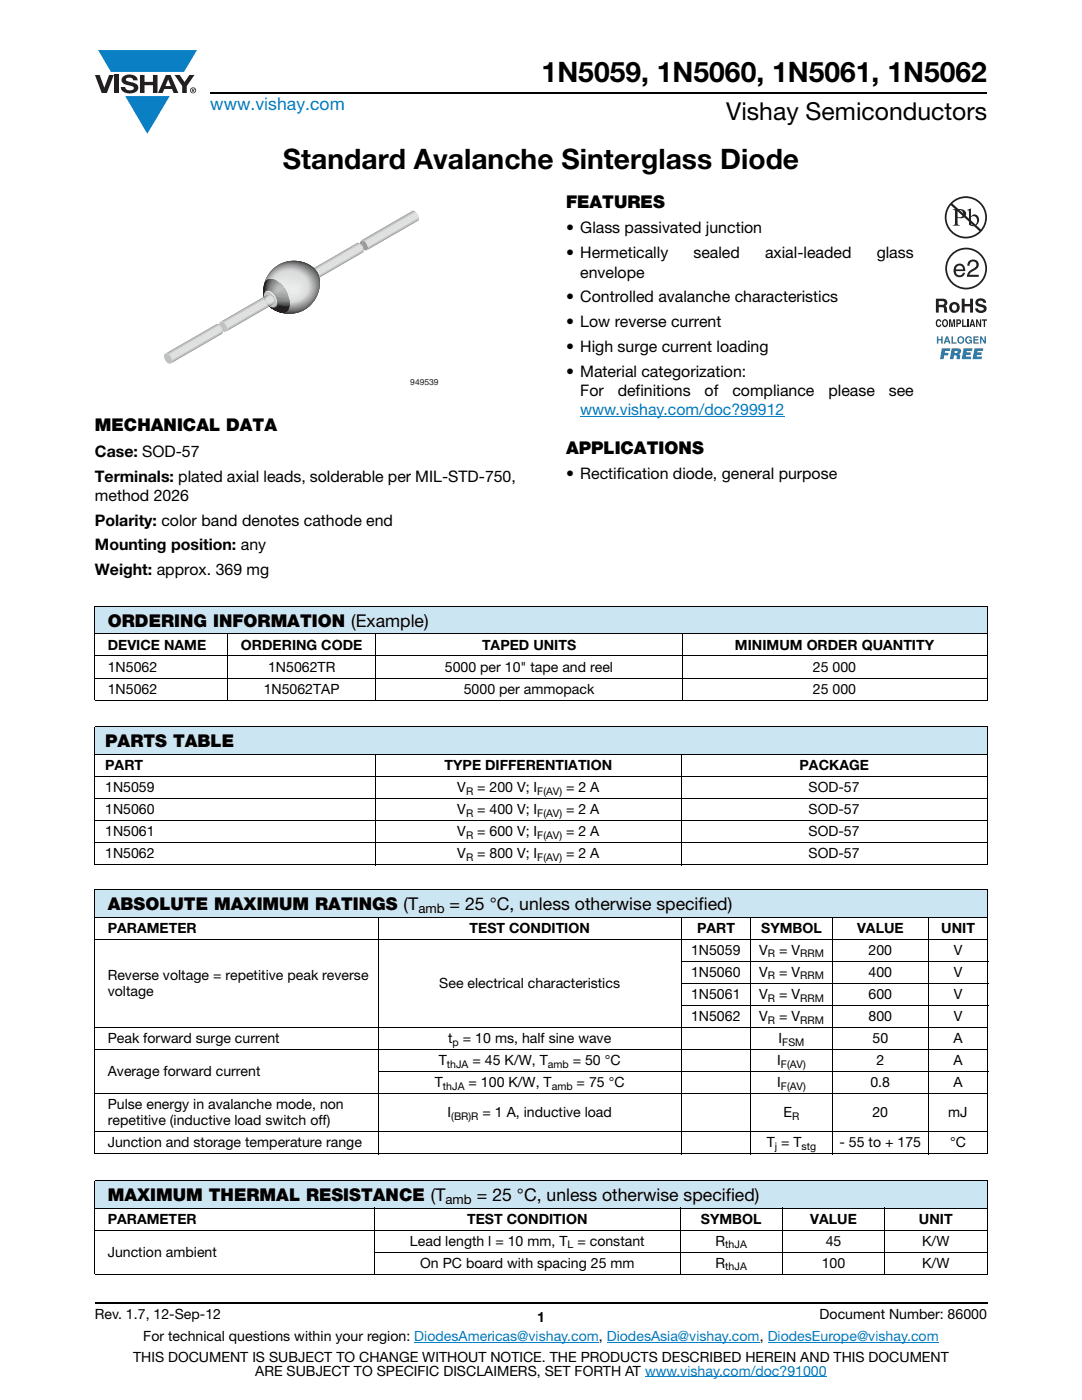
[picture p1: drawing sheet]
<svg xmlns="http://www.w3.org/2000/svg" width="216mm" height="279mm" viewBox="0 0 216 279" stroke-linecap="round" stroke-linejoin="round" font-family="sans-serif">
<defs><g id="words">
<g font-size="5.6">
<text x="108.1" y="16.4">1N5059, 1N5060, 1N5061, 1N5062</text>
<text x="56.5" y="33.8">Standard Avalanche Sinterglass Diode</text>
</g>
<text font-size="4.9" x="144.9" y="24">Vishay Semiconductors</text>
<text font-size="3.5" fill="#007ec4" x="42" y="21.9">www.vishay.com</text>
<g font-size="3.5">
<text x="112.9" y="41.5">FEATURES</text>
<text x="18.9" y="86.1">MECHANICAL DATA</text>
<text x="112.9" y="90.6">APPLICATIONS</text>
<text x="21.5" y="125.1">ORDERING INFORMATION (Example)</text>
<text x="21" y="149.2">PARTS TABLE</text>
<text x="21.5" y="181.7">ABSOLUTE MAXIMUM RATINGS (T</text>
<text x="89.7" y="181.7">= 25 °C, unless otherwise specified)</text>
<text x="21.5" y="239.7">MAXIMUM THERMAL RESISTANCE (T</text>
<text x="95.1" y="239.7">= 25 °C, unless otherwise specified)</text>
</g>
<g font-size="3.2">
<text x="112.9" y="46.6">• Glass passivated junction</text>
<text x="112.9" y="51.5">• Hermetically</text>
<text x="138.4" y="51.5">sealed</text>
<text x="152.6" y="51.5">axial-leaded</text>
<text x="174.9" y="51.5">glass</text>
<text x="115.8" y="55.4">envelope</text>
<text x="112.9" y="60.3">• Controlled avalanche characteristics</text>
<text x="112.9" y="65.3">• Low reverse current</text>
<text x="112.9" y="70.2">• High surge current loading</text>
<text x="112.9" y="75.2">• Material categorization:</text>
<text x="115.8" y="79">For</text>
<text x="123.3" y="79">definitions</text>
<text x="140.6" y="79">of</text>
<text x="146.1" y="79">compliance</text>
<text x="165.3" y="79">please</text>
<text x="177.4" y="79">see</text>
<text x="18.9" y="91.2">Case: SOD-57</text>
<text x="112.9" y="95.6">• Rectification diode, general purpose</text>
<text x="18.9" y="96.1">Terminals: plated axial leads, solderable per MIL-STD-750,</text>
<text x="18.9" y="100">method 2026</text>
<text x="18.9" y="104.9">Polarity: color band denotes cathode end</text>
<text x="18.9" y="109.9">Mounting position: any</text>
<text x="18.9" y="114.8">Weight: approx. 369 mg</text>
</g>
<text font-size="3.2" fill="#007ec4" x="115.8" y="82.9">www.vishay.com/doc?99912</text>
<g font-size="2.8">
<text x="21.5" y="129.6">DEVICE NAME</text>
<text x="48.1" y="129.6">ORDERING CODE</text>
<text x="96.2" y="129.6">TAPED UNITS</text>
<text x="146.7" y="129.6">MINIMUM ORDER QUANTITY</text>
<text x="21.5" y="134">1N5062</text>
<text x="53.5" y="134">1N5062TR</text>
<text x="88.8" y="134">5000 per 10&quot; tape and reel</text>
<text x="162.2" y="134">25 000</text>
<text x="21.5" y="138.5">1N5062</text>
<text x="52.6" y="138.5">1N5062TAP</text>
<text x="92.5" y="138.5">5000 per ammopack</text>
<text x="162.2" y="138.5">25 000</text>
<text x="21" y="153.6">PART</text>
<text x="88.7" y="153.6">TYPE DIFFERENTIATION</text>
<text x="159.5" y="153.6">PACKAGE</text>
<text x="21" y="158.1">1N5059</text>
<text x="91.3" y="158.1">V</text>
<text x="95.2" y="158.1">= 200 V; I</text>
<text x="113" y="158.1">= 2 A</text>
<text x="161.4" y="158.1">SOD-57</text>
<text x="21" y="162.5">1N5060</text>
<text x="21" y="166.9">1N5061</text>
<text x="91.3" y="162.5">V</text>
<text x="91.3" y="166.9">V</text>
<text x="95.2" y="162.5">= 400 V; I</text>
<text x="95.2" y="166.9">= 600 V; I</text>
<text x="113" y="162.5">= 2 A</text>
<text x="113" y="166.9">= 2 A</text>
<text x="161.4" y="162.5">SOD-57</text>
<text x="161.4" y="166.9">SOD-57</text>
<text x="21" y="171.3">1N5062</text>
<text x="91.3" y="171.3">V</text>
<text x="95.2" y="171.3">= 800 V; I</text>
<text x="113" y="171.3">= 2 A</text>
<text x="161.4" y="171.3">SOD-57</text>
<text x="21.5" y="186.1">PARAMETER</text>
<text x="93.7" y="186.1">TEST CONDITION</text>
<text x="137.9" y="190.6">1N5059</text>
<text x="139.1" y="186.1">PART</text>
<text x="151.5" y="190.6">V</text>
<text x="151.9" y="186.1">SYMBOL</text>
<text x="155.4" y="190.6">= V</text>
<text x="171" y="186.1">VALUE</text>
<text x="173.3" y="190.6">200</text>
<text x="187.8" y="186.1">UNIT</text>
<text x="190.3" y="190.6">V</text>
<text x="21.5" y="195.6">Reverse voltage = repetitive peak reverse</text>
<text x="87.7" y="197.2">See electrical characteristics</text>
<text x="137.9" y="195">1N5060</text>
<text x="151.5" y="195">V</text>
<text x="155.4" y="195">= V</text>
<text x="173.3" y="195">400</text>
<text x="190.3" y="195">V</text>
<text x="21.5" y="198.8">voltage</text>
<text x="137.9" y="199.4">1N5061</text>
<text x="137.9" y="203.8">1N5062</text>
<text x="151.5" y="199.4">V</text>
<text x="151.5" y="203.8">V</text>
<text x="155.4" y="199.4">= V</text>
<text x="155.4" y="203.8">= V</text>
<text x="173.3" y="199.4">600</text>
<text x="173.3" y="203.8">800</text>
<text x="190.3" y="199.4">V</text>
<text x="190.3" y="203.8">V</text>
<text x="21.5" y="208.2">Peak forward surge current</text>
<text x="89.4" y="208.2">t</text>
<text x="92.4" y="208.2">= 10 ms, half sine wave</text>
<text x="155.4" y="208.2">I</text>
<text x="174.1" y="208.2">50</text>
<text x="190.2" y="208.2">A</text>
<text x="21.5" y="214.8">Average forward current</text>
<text x="87.6" y="212.6">T</text>
<text x="94.3" y="212.6">= 45 K/W, T</text>
<text x="114.3" y="212.6">= 50 °C</text>
<text x="155.1" y="212.6">I</text>
<text x="174.9" y="212.6">2</text>
<text x="190.2" y="212.6">A</text>
<text x="21.5" y="221.4">Pulse energy in avalanche mode, non</text>
<text x="86.8" y="217">T</text>
<text x="93.5" y="217">= 100 K/W, T</text>
<text x="115.1" y="217">= 75 °C</text>
<text x="155.1" y="217">I</text>
<text x="173.7" y="217">0.8</text>
<text x="190.2" y="217">A</text>
<text x="21.5" y="224.6">repetitive (inductive load switch off)</text>
<text x="89.3" y="223">I</text>
<text x="96.3" y="223">= 1 A, inductive load</text>
<text x="156.4" y="223">E</text>
<text x="174.1" y="223">20</text>
<text x="189.2" y="223">mJ</text>
<text x="21.5" y="229">Junction and storage temperature range</text>
<text x="153" y="229">T = T</text>
<text x="167.5" y="229">- 55 to + 175</text>
<text x="189.6" y="229">°C</text>
<text x="21.5" y="244.2">PARAMETER</text>
<text x="93.2" y="244.2">TEST CONDITION</text>
<text x="139.8" y="244.2">SYMBOL</text>
<text x="161.7" y="244.2">VALUE</text>
<text x="183.4" y="244.2">UNIT</text>
<text x="21.5" y="250.8">Junction ambient</text>
<text x="81.8" y="248.6">Lead length l = 10 mm, T</text>
<text x="115.2" y="248.6">= constant</text>
<text x="142.8" y="248.6">R</text>
<text x="164.8" y="248.6">45</text>
<text x="184" y="248.6">K/W</text>
<text x="83.8" y="253">On PC board with spacing 25 mm</text>
<text x="142.8" y="253">R</text>
<text x="164" y="253">100</text>
<text x="184" y="253">K/W</text>
<text x="18.9" y="263.3">Rev. 1.7, 12-Sep-12</text>
<text x="107.2" y="263.8">1</text>
<text x="163.6" y="263.3">Document Number: 86000</text>
<text x="28.6" y="267.7">For technical questions within your region: DiodesAmericas@vishay.com, DiodesAsia@vishay.com, DiodesEurope@vishay.com</text>
<text x="26.5" y="271.7">THIS DOCUMENT IS SUBJECT TO CHANGE WITHOUT NOTICE. THE PRODUCTS DESCRIBED HEREIN AND THIS DOCUMENT</text>
<text x="50.9" y="274.6">ARE SUBJECT TO SPECIFIC DISCLAIMERS, SET FORTH AT www.vishay.com/doc?91000</text>
</g>
<g font-size="2.6">
<text x="83.5" y="182.3">amb</text>
<text x="88.9" y="240.3">amb</text>
</g>
<g font-size="2.1">
<text x="93" y="158.6">R</text>
<text x="107.2" y="158.6">F(AV)</text>
<text x="93" y="163">R</text>
<text x="93" y="167.4">R</text>
<text x="107.2" y="163">F(AV)</text>
<text x="107.2" y="167.4">F(AV)</text>
<text x="93" y="171.8">R</text>
<text x="107.2" y="171.8">F(AV)</text>
<text x="153.2" y="191.1">R</text>
<text x="159.7" y="191.1">RRM</text>
<text x="153.2" y="195.5">R</text>
<text x="159.7" y="195.5">RRM</text>
<text x="153.2" y="199.9">R</text>
<text x="159.7" y="199.9">RRM</text>
<text x="90.3" y="208.7">p</text>
<text x="153.2" y="204.3">R</text>
<text x="156.1" y="208.7">FSM</text>
<text x="159.7" y="204.3">RRM</text>
<text x="89.2" y="213.1">thJA</text>
<text x="109.3" y="213.1">amb</text>
<text x="155.8" y="213.1">F(AV)</text>
<text x="88.4" y="217.5">thJA</text>
<text x="110.1" y="217.5">amb</text>
<text x="155.8" y="217.5">F(AV)</text>
<text x="90" y="223.5">(BR)R</text>
<text x="158.1" y="223.5">R</text>
<text x="154.6" y="229.5">j</text>
<text x="160" y="229.5">stg</text>
<text x="113.2" y="249.1">L</text>
<text x="144.7" y="249.1">thJA</text>
<text x="144.7" y="253.5">thJA</text>
</g>
<text font-size="1.7" fill="#231f20" x="81.9" y="76.9">949539</text>
</g></defs>
<g fill="#0a7fc3">
<path d="M19.6 10h19.7l-2.6 4.3h-1.1h-13.5z"/>
<path d="M25 19.2h8.9l-4.5 7.5z"/>
</g>
<g fill="#231f20">
<path d="M18.9 15h1l.9 2.5 1-2.5h.9l-1.4 3.6h-1z"/>
<path d="M22.9 15h.9v3.6h-.9z"/>
<path d="M24.6 15.3a2.1 2.1 0 0 1 2.8 .3l.1 .4h-.9a.79 .79 0 0 0-.7-.5 .79 .79 0 0 0-.8 .4l.3 .3 1 .2a1.08 1.08 0 0 1 1.2 1 1.08 1.08 0 0 1-1.1 1.2 1.73 1.73 0 0 1-2.4-1.2h.9a.96 .96 0 0 0 .8 .6 .96 .96 0 0 0 .9-.4 1.31 1.31 0 0 0-1.2-.6 1.03 1.03 0 0 1-1.1-.6 1.03 1.03 0 0 1 .2-1.1z"/>
<path d="M27.9 15h.9v1.3h1.7v-1.3h.9v3.6h-.9v-1.6h-1.7v1.6h-.9z"/>
<path d="M34.8 15h1.1l.9 1.4 1-1.4h1l-1.5 2.2v1.4h-.9v-1.4z"/>
<path d="M33.6 15.9l.5 1.3h-1.1zM33.1 15l-1.6 3.6h1l.3-.8h1.5l.3 .8h1l-1.6-3.6z"/>
<path d="M38.1 18a.46 .46 0 0 1 .9 0 .46 .46 0 0 1-.9 0zM37.9 18a.6 .6 0 0 0 1.2 0 .6 .6 0 0 0-1.2 0z"/>
<path d="M38.4 17.8h.2v.2h-.2zM38.3 17.7v.7h.1v-.3l.4 .3-.2-.3 .2-.2-.1-.2z"/>
</g>
<path d="M42 18.6h155M18.9 260h178.1" fill="none" stroke="#000" stroke-width=".36"/>
<path d="M115.8 83.2h40.7M82.7 267.9h36.8M121.1 267.9h30.5M128.7 274.8h36.3M153.2 267.9h34.1" fill="none" stroke="#007ec4" stroke-width=".2"/>
<path d="M32.7 42.1h54.8v35.2h-54.8z" fill="#fff"/>
<path d="M72 48a1.33 1.33 0 0 1 1.2 2 1.36 1.36 0 0 1-1.4-1.5l.8 .5-.8-.5z" fill="#9a9d9f"/>
<path d="M72.1 48l10.2-5.9z" fill="#5c5d60"/>
<path d="M72.1 48l10.2-5.9z" fill="#636466"/>
<path d="M72.1 48l10.3-5.9z" fill="#696b6d"/>
<path d="M72.2 47.9l10.2-5.8z" fill="#707174"/>
<path d="M72.3 47.9l10.2-5.8z" fill="#76777a"/>
<path d="M72.3 47.9l10.3-5.8z" fill="#7c7e81"/>
<path d="M72.4 47.9l10.2-5.8z" fill="#828487"/>
<path d="M72.4 48l10.2-5.9z" fill="#888a8d"/>
<path d="M72.5 48l10.2-5.9z" fill="#8e9093"/>
<path d="M72.5 48l10.2-5.9z" fill="#949699"/>
<path d="M72.5 48l10.3-5.9z" fill="#9a9d9f"/>
<path d="M72.6 48l10.2-5.8z" fill="#a1a4a6"/>
<path d="M72.6 48l10.3-5.8z" fill="#a8aaad"/>
<path d="M72.7 48.1l10.2-5.9z" fill="#aeb0b3"/>
<path d="M72.7 48.1l10.2-5.9z" fill="#b5b7b9"/>
<path d="M72.8 48.1l10.2-5.8z" fill="#bbbdc0"/>
<path d="M72.8 48.2l10.2-5.9z" fill="#c2c4c6"/>
<path d="M72.8 48.2l10.3-5.8z" fill="#cacbcd"/>
<path d="M72.9 48.2l10.2-5.8z" fill="#d0d2d3"/>
<path d="M72.9 48.3l10.3-5.8z" fill="#d7d8da"/>
<path d="M73 48.3l10.2-5.8 .2 .2-10.2 5.9z" fill="#dbdcde"/>
<path d="M73.2 48.6l10.2-5.9 .1 .4-10.1 5.9z" fill="#dddedf"/>
<path d="M73.4 49l10.1-5.9 .1 .1-10.2 5.9z" fill="#dbdcde"/>
<path d="M73.4 49.1l10.2-5.9z" fill="#d7d8da"/>
<path d="M73.4 49.1l10.2-5.8z" fill="#d0d2d3"/>
<path d="M73.4 49.2l10.2-5.9z" fill="#cacbcd"/>
<path d="M73.4 49.2l10.2-5.8z" fill="#c2c4c6"/>
<path d="M73.4 49.3l10.2-5.9z" fill="#bbbdc0"/>
<path d="M73.4 49.3l10.2-5.8z" fill="#b5b7b9"/>
<path d="M73.4 49.4l10.2-5.9z" fill="#aeb0b3"/>
<path d="M73.4 49.4l10.2-5.8z" fill="#a8aaad"/>
<path d="M73.4 49.5l10.2-5.9z" fill="#a1a4a6"/>
<path d="M73.4 49.5l10.2-5.8z" fill="#9a9d9f"/>
<path d="M73.4 49.6l10.2-5.9z" fill="#949699"/>
<path d="M73.4 49.6l10.2-5.9z" fill="#8e9093"/>
<path d="M73.4 49.7l10.2-5.9z" fill="#888a8d"/>
<path d="M73.4 49.7l10.2-5.9z" fill="#828487"/>
<path d="M73.4 49.7l10.2-5.9z" fill="#7c7e81"/>
<path d="M73.4 49.8l10.2-5.9z" fill="#76777a"/>
<path d="M73.4 49.8l10.2-5.9z" fill="#707174"/>
<path d="M73.4 49.8l10.2-5.9z" fill="#696b6d"/>
<path d="M73.4 49.8l10.1-5.8z" fill="#636466"/>
<path d="M73.3 49.9l10.2-5.9z" fill="#5c5d60"/>
<path d="M73.3 49.9l10.2-5.9z" fill="#555658"/>
<path d="M73.3 50l10.2-6z" fill="#4e4e50"/>
<path d="M73.2 50l10.2-5.9z" fill="#464647"/>
<path d="M73.2 50l10.2-5.9z" fill="#3e3d3f"/>
<path d="M61.9 53.9l9.4-5.5z" fill="#5c5d60"/>
<path d="M61.9 53.9l9.4-5.5z" fill="#636466"/>
<path d="M62 53.8l9.4-5.4z" fill="#696b6d"/>
<path d="M62 53.8l9.4-5.4z" fill="#707174"/>
<path d="M62.1 53.8l9.4-5.4z" fill="#76777a"/>
<path d="M62.1 53.8l9.5-5.4z" fill="#7c7e81"/>
<path d="M62.2 53.8l9.4-5.4z" fill="#828487"/>
<path d="M62.2 53.8l9.5-5.4z" fill="#888a8d"/>
<path d="M62.3 53.8l9.4-5.3z" fill="#8e9093"/>
<path d="M62.3 53.9l9.4-5.4z" fill="#949699"/>
<path d="M62.4 53.9l9.4-5.4z" fill="#9a9d9f"/>
<path d="M62.4 53.9l9.4-5.4z" fill="#a1a4a6"/>
<path d="M62.5 53.9l9.4-5.4z" fill="#a8aaad"/>
<path d="M62.5 53.9l9.4-5.3z" fill="#aeb0b3"/>
<path d="M62.5 54l9.4-5.4z" fill="#b5b7b9"/>
<path d="M62.6 54l9.4-5.4z" fill="#bbbdc0"/>
<path d="M62.6 54l9.4-5.3z" fill="#c2c4c6"/>
<path d="M62.7 54.1l9.4-5.4z" fill="#cacbcd"/>
<path d="M62.7 54.1l9.4-5.4z" fill="#d0d2d3"/>
<path d="M62.7 54.2l9.5-5.4z" fill="#d7d8da"/>
<path d="M62.8 54.2l9.4-5.4 .2 .3-9.4 5.4z" fill="#dbdcde"/>
<path d="M63 54.5l9.4-5.4 .1 .3-9.3 5.5z" fill="#dddedf"/>
<path d="M63.2 54.9l9.3-5.5 .1 .2-9.4 5.4z" fill="#dbdcde"/>
<path d="M63.2 55l9.4-5.4z" fill="#d7d8da"/>
<path d="M63.2 55l9.4-5.4z" fill="#d0d2d3"/>
<path d="M63.2 55.1l9.4-5.4z" fill="#cacbcd"/>
<path d="M63.2 55.1l9.4-5.4z" fill="#c2c4c6"/>
<path d="M63.3 55.2l9.3-5.4z" fill="#bbbdc0"/>
<path d="M63.3 55.2l9.3-5.4z" fill="#b5b7b9"/>
<path d="M63.3 55.3l9.3-5.4z" fill="#aeb0b3"/>
<path d="M63.3 55.3l9.3-5.4z" fill="#a8aaad"/>
<path d="M63.3 55.4l9.3-5.4z" fill="#a1a4a6"/>
<path d="M63.3 55.4l9.3-5.4z" fill="#9a9d9f"/>
<path d="M63.3 55.5l9.3-5.5z" fill="#949699"/>
<path d="M63.3 55.5l9.3-5.4z" fill="#8e9093"/>
<path d="M63.2 55.5l9.4-5.4z" fill="#888a8d"/>
<path d="M63.2 55.6l9.4-5.4z" fill="#828487"/>
<path d="M63.2 55.6l9.4-5.4z" fill="#7c7e81"/>
<path d="M63.2 55.6l9.4-5.4z" fill="#76777a"/>
<path d="M63.2 55.7l9.4-5.5z" fill="#707174"/>
<path d="M63.2 55.7l9.4-5.4z" fill="#696b6d"/>
<path d="M63.2 55.7l9.3-5.4z" fill="#636466"/>
<path d="M63.2 55.7l9.3-5.4z" fill="#5c5d60"/>
<path d="M63.1 55.8l9.4-5.4z" fill="#555658"/>
<path d="M63.1 55.8l9.4-5.4z" fill="#4e4e50"/>
<path d="M63 55.9l9.4-5.5z" fill="#464647"/>
<path d="M63 55.9l9.4-5.5z" fill="#3e3d3f"/>
<path d="M53.3 58.8a1.33 1.33 0 0 0 1.2 2 1.33 1.33 0 0 0-1.2-2zM52.9 58.4a1.46 1.46 0 0 1 2 1.1 1.35 1.35 0 0 1-.3 1.8 2.14 2.14 0 0 1-1.7-2.9z" fill="#bec0c2"/>
<g fill="#e4e5e6">
<path d="M54.3 53.9a6 6 0 0 1 9.1 .5 6 6 0 0 1-2.6 7.4 6 6 0 0 1-7.7-1.4l-.4-1-.2-1.1a3.7 3.7 0 0 0 1.4 2.9 .75 .75 0 0 0 .9 .1 .75 .75 0 0 0 .3-.8 2.27 2.27 0 0 0-1.9-2.2l-.5 .4v.4a5.6 5.6 0 0 1 1.6-5.2z"/>
<path d="M54.5 53.7a5.9 5.9 0 0 1 9 .9 6 6 0 0 1-2.9 7.3 6 6 0 0 1-7.6-1.6l-.4-.9-.1-1.1a3.7 3.7 0 0 0 1.4 2.9 .82 .82 0 0 0 1.1-.1 .82 .82 0 0 0 .1-1l-.5-1.1 1.5 .1a5.6 5.6 0 0 0 3.5-.2 1.42 1.42 0 0 0 .8-1.5 1.42 1.42 0 0 0-1.2-1.2l-1.4-.3a2.74 2.74 0 0 0-3.5 2.8 .86 .86 0 0 0-1-.4 .86 .86 0 0 0-.6 .8 5.9 5.9 0 0 1 1.8-5.4z"/>
</g>
<g fill="#e3e4e5">
<path d="M54.5 53.7a5.9 5.9 0 0 1 9 .9 6 6 0 0 1-2.9 7.3 6 6 0 0 1-7.6-1.6l-.4-.9-.1-1.1a3.7 3.7 0 0 0 1.4 2.9 .81 .81 0 0 0 1-.1 .81 .81 0 0 0 .2-1l-.5-1 2.6 .2a2.49 2.49 0 0 0 3.3-1.7 1.34 1.34 0 0 0-1.2-1.4l-1.4-.4a2.81 2.81 0 0 0-3.7 2.8l-.1-.1a.78 .78 0 0 0-1-.2 .78 .78 0 0 0-.4 .8 5.9 5.9 0 0 1 1.8-5.4z"/>
<path d="M54.5 53.7a5.9 5.9 0 0 1 9 .9 6 6 0 0 1-2.9 7.3 6 6 0 0 1-7.6-1.6l-.4-.9-.1-1.1a3.7 3.7 0 0 0 1.4 2.9 .81 .81 0 0 0 1 0 .81 .81 0 0 0 .2-1l-.4-1 2.8 .3a2.37 2.37 0 0 0 3.1-2 1.42 1.42 0 0 0-1.2-1.4l-.7-.2a3.4 3.4 0 0 0-3.2 .1 3.3 3.3 0 0 0-1.4 2.6l-.1-.1a.77 .77 0 0 0-.9-.2 .77 .77 0 0 0-.4 .8 5.9 5.9 0 0 1 1.8-5.4z"/>
</g>
<path d="M54.5 53.7a5.9 5.9 0 0 1 9 .9 6 6 0 0 1-2.9 7.3 6 6 0 0 1-7.6-1.6l-.4-.9-.1-1.1a3.7 3.7 0 0 0 1.4 2.9 .8 .8 0 0 0 1 0 .8 .8 0 0 0 .2-1l-.3-.9 1.9 .1a3 3 0 0 0 3.9-1.5 1.56 1.56 0 0 0-1.2-2l-1.5-.3a3 3 0 0 0-3.8 2.9l-.1-.1a.76 .76 0 0 0-.9-.1 .76 .76 0 0 0-.4 .8 5.9 5.9 0 0 1 1.8-5.4z" fill="#e2e3e4"/>
<path d="M54.5 53.7a5.9 5.9 0 0 1 9 .9 6 6 0 0 1-2.9 7.3 6 6 0 0 1-7.6-1.6l-.4-.9-.1-1.1a3.7 3.7 0 0 0 1.4 2.9 .8 .8 0 0 0 1 0 .8 .8 0 0 0 .2-1l-.3-.8 2.1 .2a3 3 0 0 0 3.8-1.8 1.61 1.61 0 0 0-1.2-1.9l-1.5-.4a3.1 3.1 0 0 0-4 2.9h-.1a.76 .76 0 0 0-.8-.1 .76 .76 0 0 0-.4 .8 5.9 5.9 0 0 1 1.8-5.4z" fill="#e1e2e3"/>
<path d="M54.5 53.7a5.9 5.9 0 0 1 9 .9 6 6 0 0 1-2.9 7.3 6 6 0 0 1-7.6-1.6l-.4-.9-.1-1.1a3.7 3.7 0 0 0 1.4 2.9 .79 .79 0 0 0 1 0 .79 .79 0 0 0 .2-1l-.3-.7 1.6 .1a3.8 3.8 0 0 0 4.2-1.1 1.83 1.83 0 0 0-1-2.7l-.7-.3a3.4 3.4 0 0 0-4.1 .8l-.6 1.1-.3 1a.75 .75 0 0 0-.9-.1 .75 .75 0 0 0-.3 .8 5.9 5.9 0 0 1 1.8-5.4z" fill="#dfe0e1"/>
<path d="M54.5 53.7a5.9 5.9 0 0 1 9 .9 6 6 0 0 1-2.9 7.3 6 6 0 0 1-7.6-1.6l-.4-.9-.1-1.1a3.7 3.7 0 0 0 1.4 2.9 .8 .8 0 0 0 1 0 .8 .8 0 0 0 .2-1l-.2-.6 1.8 .2a3.6 3.6 0 0 0 4.3-1.8 1.9 1.9 0 0 0-1.4-2.4l-1.5-.5a3.3 3.3 0 0 0-4.2 2.9v.4a.75 .75 0 0 0-.9-.1 .75 .75 0 0 0-.3 .8 5.9 5.9 0 0 1 1.8-5.4z" fill="#dedfe1"/>
<path d="M54.5 53.7a5.9 5.9 0 0 1 9 .9 6 6 0 0 1-2.9 7.3 6 6 0 0 1-7.6-1.6l-.4-.9-.1-1.1a3.7 3.7 0 0 0 1.4 2.9 .8 .8 0 0 0 1 0 .8 .8 0 0 0 .2-1l-.2-.5 1.4 .2a4.6 4.6 0 0 0 4.3-1 2.09 2.09 0 0 0-.9-3.5 4.8 4.8 0 0 0-4-.2 4.2 4.2 0 0 0-1.9 3.1 .73 .73 0 0 0-.8 0 .73 .73 0 0 0-.3 .8 5.9 5.9 0 0 1 1.8-5.4z" fill="#dddedf"/>
<path d="M54.5 53.7a5.9 5.9 0 0 1 9 .9 6 6 0 0 1-2.9 7.3 6 6 0 0 1-7.6-1.6l-.4-.9-.1-1.1a3.7 3.7 0 0 0 1.4 2.9 .89 .89 0 0 0 1.1-.2 .89 .89 0 0 0 0-1.1 6.6 6.6 0 0 0 5.4-.6 2.43 2.43 0 0 0 .9-2.5 2.43 2.43 0 0 0-1.9-1.8 3.8 3.8 0 0 0-4.8 .9l-.7 1.3-.3 1.1a.72 .72 0 0 0-.7 .1 .72 .72 0 0 0-.2 .7 5.9 5.9 0 0 1 1.8-5.4z" fill="#dbdcde"/>
<path d="M54.5 53.7a5.9 5.9 0 0 1 9 .9 6 6 0 0 1-2.9 7.3 6 6 0 0 1-7.6-1.6l-.4-.9-.1-1.1a3.7 3.7 0 0 0 1.4 2.9 .81 .81 0 0 0 1 0 .81 .81 0 0 0 .2-1.1 7.9 7.9 0 0 0 5.2-.5 2.93 2.93 0 0 0 1.1-3.1 2.93 2.93 0 0 0-2.4-2.2 4.3 4.3 0 0 0-5.5 3.9 .73 .73 0 0 0-.8 .9 5.9 5.9 0 0 1 1.8-5.4z" fill="#d7d8da"/>
<path d="M54.5 53.7a5.9 5.9 0 0 1 9 .9 6 6 0 0 1-2.9 7.3 6 6 0 0 1-7.6-1.6l-.4-.9-.1-1.1a3.7 3.7 0 0 0 1.4 2.9 .78 .78 0 0 0 1 0 .78 .78 0 0 0 .2-.9 9.9 9.9 0 0 0 5.3-.7 3.1 3.1 0 0 0 1.2-3.2 3.1 3.1 0 0 0-2.6-2.3 4.4 4.4 0 0 0-5.6 4.1 .74 .74 0 0 0-.7 .9 5.9 5.9 0 0 1 1.8-5.4z" fill="#d0d2d3"/>
<path d="M54.5 53.7a5.9 5.9 0 0 1 9 .9 6 6 0 0 1-2.9 7.3 6 6 0 0 1-7.6-1.6l-.4-.9-.1-1.1a3.7 3.7 0 0 0 1.4 2.9 .76 .76 0 0 0 .9 0 .76 .76 0 0 0 .3-.8l.6 .1a6.4 6.4 0 0 0 5.3-1.2 3.1 3.1 0 0 0-1.2-5.1 4.5 4.5 0 0 0-6.5 4 .75 .75 0 0 0-.6 .9 5.9 5.9 0 0 1 1.8-5.4z" fill="#cacbcd"/>
<path d="M54.5 53.7a5.9 5.9 0 0 1 9 .9 6 6 0 0 1-2.9 7.3 6 6 0 0 1-7.6-1.6l-.4-.9-.1-1.1a3.7 3.7 0 0 0 1.4 2.9 .75 .75 0 0 0 .9 .1 .75 .75 0 0 0 .3-.8 8.2 8.2 0 0 0 5.5-.7 3.2 3.2 0 0 0-.6-5.7 4.6 4.6 0 0 0-6.8 4.1 .77 .77 0 0 0-.5 .9 5.9 5.9 0 0 1 1.8-5.4z" fill="#c2c4c6"/>
<path d="M54.5 53.7a5.9 5.9 0 0 1 9 .9 6 6 0 0 1-2.9 7.3 6 6 0 0 1-7.6-1.6l-.4-.9-.1-1.1a3.7 3.7 0 0 0 1.4 2.9 .74 .74 0 0 0 .9 .1 .74 .74 0 0 0 .3-.8 8.2 8.2 0 0 0 5.5-.6 3.2 3.2 0 0 0 .2-5.4 4.7 4.7 0 0 0-5-.6 4.7 4.7 0 0 0-2.6 4.3 .8 .8 0 0 0-.5 .9 5.9 5.9 0 0 1 1.8-5.4z" fill="#bbbdc0"/>
<path d="M54.5 53.7a5.9 5.9 0 0 1 9 .9 6 6 0 0 1-2.9 7.3 6 6 0 0 1-7.6-1.6l-.4-.9-.1-1.1a3.4 3.4 0 0 0 1.8 3.1 .69 .69 0 0 0 .8-.8 8.2 8.2 0 0 0 5.4-.4 3.3 3.3 0 0 0 .1-6 4.8 4.8 0 0 0-5-.3 4.8 4.8 0 0 0-2.5 4.4l-.3 .3-.1 .5a5.9 5.9 0 0 1 1.8-5.4z" fill="#b5b7b9"/>
<path d="M54.5 53.7a5.9 5.9 0 0 1 9 .9 6 6 0 0 1-2.9 7.3 6 6 0 0 1-7.6-1.6l-.4-.9-.1-1.1a3.5 3.5 0 0 0 1.8 3.1 .68 .68 0 0 0 .8-.7 8 8 0 0 0 5.8-.7 3.5 3.5 0 0 0 1.6-3.3 3.5 3.5 0 0 0-2.3-2.8 4.8 4.8 0 0 0-7.2 4.4l-.3 .5v.3a5.9 5.9 0 0 1 1.8-5.4z" fill="#aeb0b3"/>
<path d="M54.5 53.7a5.9 5.9 0 0 1 9 .9 6 6 0 0 1-2.9 7.3 6 6 0 0 1-7.6-1.6l-.4-.9-.1-1.1a3.5 3.5 0 0 0 1.8 3.1 .67 .67 0 0 0 .8-.7 7.9 7.9 0 0 0 6-.6 3.6 3.6 0 0 0 1.5-3.4 3.6 3.6 0 0 0-2.3-2.9 4.9 4.9 0 0 0-7.3 4.5l-.3 .8a5.9 5.9 0 0 1 1.8-5.4z" fill="#a8aaad"/>
<path d="M54.5 53.7a5.9 5.9 0 0 1 9 .9 6 6 0 0 1-2.9 7.3 6 6 0 0 1-7.6-1.6l-.4-.9-.1-1.1a3.7 3.7 0 0 0 1.4 2.9l.8 .1 .4-.5a7.8 7.8 0 0 0 6.2-.7 3.7 3.7 0 0 0-.7-6.3 5 5 0 0 0-5.3-.1 5 5 0 0 0-2.4 4.7l-.2 .7a5.9 5.9 0 0 1 1.8-5.4z" fill="#a1a4a6"/>
<path d="M54.5 53.7a5.9 5.9 0 0 1 9 .9 6 6 0 0 1-2.9 7.3 6 6 0 0 1-7.6-1.6l-.4-.9-.1-1.1a3.7 3.7 0 0 0 1.4 2.9l.8 .1 .4-.4a7.9 7.9 0 0 0 6.3-.7 3.8 3.8 0 0 0-.9-6.6 5.1 5.1 0 0 0-5.3 .1 5.1 5.1 0 0 0-2.3 4.8l-.2 .6a5.9 5.9 0 0 1 1.8-5.4z" fill="#9a9d9f"/>
<path d="M54.5 53.7a5.9 5.9 0 0 1 9 .9 6 6 0 0 1-2.9 7.3 6 6 0 0 1-7.6-1.6l-.4-.9-.1-1.1a3.7 3.7 0 0 0 1.4 2.9 .71 .71 0 0 0 1.2-.3 7.8 7.8 0 0 0 6.3-.6 3.8 3.8 0 0 0-.7-6.6 5.2 5.2 0 0 0-5.6-.1 5.2 5.2 0 0 0-2.4 5.1v.4a5.9 5.9 0 0 1 1.8-5.4z" fill="#949699"/>
<path d="M54.5 53.7a5.9 5.9 0 0 1 9 .9 6 6 0 0 1-2.9 7.3 6 6 0 0 1-7.6-1.6l-.4-.9-.1-1.1a3.4 3.4 0 0 0 1.8 3.1h.3l.4-.4a7.6 7.6 0 0 0 6.5-.7 3.9 3.9 0 0 0-.7-6.7 5.3 5.3 0 0 0-5.7 0 5.3 5.3 0 0 0-2.4 5.2v.3a5.9 5.9 0 0 1 1.8-5.4z" fill="#8e9093"/>
<path d="M54.5 53.7a5.9 5.9 0 0 1 9 .9 6 6 0 0 1-2.9 7.3 6 6 0 0 1-7.6-1.6l-.4-.9-.1-1.1a3.5 3.5 0 0 0 1.8 3.1h.3l.4-.4a7.6 7.6 0 0 0 6.6-.6 4 4 0 0 0-.7-6.9 5.3 5.3 0 0 0-5.9 0 5.3 5.3 0 0 0-2.3 5.4v.2a5.9 5.9 0 0 1 1.8-5.4z" fill="#888a8d"/>
<path d="M54.5 53.7a5.9 5.9 0 0 1 9 .9 6 6 0 0 1-2.9 7.3 6 6 0 0 1-7.6-1.6l-.4-.9-.1-1.1a3.5 3.5 0 0 0 1.8 3.1h.2l.5-.3a8.1 8.1 0 0 0 6.1-.2 4.1 4.1 0 0 0 2.3-3.9 4.1 4.1 0 0 0-2.7-3.7 5.5 5.5 0 0 0-5.9 .4 5.5 5.5 0 0 0-2.1 5.4 5.9 5.9 0 0 1 1.8-5.4z" fill="#828487"/>
<path d="M54.5 53.7a5.9 5.9 0 0 1 9 .9 6 6 0 0 1-2.9 7.3 6 6 0 0 1-7.6-1.6l-.4-.9-.1-1.1a3.5 3.5 0 0 0 1.7 3l.3 .1 .4-.3a7.9 7.9 0 0 0 6.2-.1 4.2 4.2 0 0 0 2.3-3.9 4.2 4.2 0 0 0-2.5-3.8 5.5 5.5 0 0 0-6 .2 5.5 5.5 0 0 0-2.2 5.6 5.9 5.9 0 0 1 1.8-5.4z" fill="#7c7e81"/>
<path d="M54.5 53.7a5.9 5.9 0 0 1 9 .9 6 6 0 0 1-2.9 7.3 6 6 0 0 1-7.6-1.6l-.4-.9-.1-1.1a3.5 3.5 0 0 0 1.7 3l.7-.1a7.5 7.5 0 0 0 6.4-.3 4.2 4.2 0 0 0 .4-7.2 5.6 5.6 0 0 0-6.3-.5 5.6 5.6 0 0 0-2.8 5.6l.1 .3a5.9 5.9 0 0 1 1.8-5.4z" fill="#76777a"/>
<path d="M54.5 53.7a5.9 5.9 0 0 1 9 .9 6 6 0 0 1-2.9 7.3 6 6 0 0 1-7.6-1.6l-.4-.9-.1-1.1 .1 .5a2.77 2.77 0 0 0 1.9 2.6l.4-.2a7.6 7.6 0 0 0 6.3-.1 5 5 0 0 0 2.2-5.7 5.8 5.8 0 0 0-5.8-3 5.8 5.8 0 0 0-4.9 4.3l-.2 1.1 .2 1.3a6 6 0 0 1 1.8-5.4z" fill="#707174"/>
<path d="M54.4 53.7a5.7 5.7 0 0 0-1.8 5.1 6 6 0 0 1 3.7-6.3 6 6 0 0 1 7 1.9 6 6 0 0 1-2.6 7.4 6 6 0 0 1-7.7-1.5l-.4-.9-.1-1.1 .1 .7a2.58 2.58 0 0 0 2 2.4l.2-.1a7.8 7.8 0 0 0 6.2 0 4.9 4.9 0 0 0 2.1-6.6 6.2 6.2 0 0 0-8.7-1z" fill="#696b6d"/>
<g fill="#636466">
<path d="M52.6 57.4l-.1 1.2z"/>
<path d="M54.4 53.7a5.9 5.9 0 0 1 9.1 .9 6 6 0 0 1-2.9 7.3 6 6 0 0 1-7.6-1.6l-.4-.9-.1-1.1a3.9 3.9 0 0 0 1.4 2.9l.9 .1a6.3 6.3 0 0 0 8-1.5 4.5 4.5 0 0 0-2.4-7.1 6.1 6.1 0 0 0-6 1z"/>
</g>
<path d="M55.2 53.1a5.8 5.8 0 0 1 8.3 1.6 6 6 0 0 1-2.9 7.2 6 6 0 0 1-7.6-1.6l-.3-.9-.2-1 .1 .9a2.6 2.6 0 0 0 1.9 2.1l.2-.1a6.8 6.8 0 0 0 7.1-.3 5.4 5.4 0 0 0 1.6-6.1 6.2 6.2 0 0 0-8.2-1.8z" fill="#5c5d60"/>
<path d="M55.9 52.7a5.6 5.6 0 0 1 7.7 2.2 6 6 0 0 1-3.1 7.1 6 6 0 0 1-7.5-1.7l-.4-1.2 .1 .4a2.4 2.4 0 0 0 1.9 1.9 6.4 6.4 0 0 0 7.6-.8 5.4 5.4 0 0 0 1.2-5.9 6.4 6.4 0 0 0-7.5-2z" fill="#555658"/>
<g fill="#4e4e50">
<path d="M56.6 52.4a5.5 5.5 0 0 1 7 2.6l.2 1.2a4.4 4.4 0 0 0-3.8-3.8 6.2 6.2 0 0 0-3.4 0z"/>
<path d="M52.7 59.6a2.54 2.54 0 0 0 2 1.9 6.8 6.8 0 0 0 6.6 0 5.9 5.9 0 0 0 1.9-2.3 6 6 0 0 1-10.2 1z"/>
</g>
<g fill="#464647">
<path d="M57.4 52.2a5.5 5.5 0 0 1 6.2 2.6 6 6 0 0 0-5.9-2.7z"/>
<path d="M52.9 60.1l.2 .3a6.6 6.6 0 0 0 7.6 1.4l1.3-.9a6 6 0 0 1-9-.7z"/>
</g>
<g fill="#3e3d3f">
<path d="M58.2 52.1a5.8 5.8 0 0 1 4.9 2 6.6 6.6 0 0 0-4.9-2z"/>
<path d="M53.1 60.5a6.5 6.5 0 0 0 7.7 1.3 6 6 0 0 1-7.7-1.3z"/>
</g>
<g fill="#343334">
<path d="M53.5 61a7.2 7.2 0 0 0 5.9 1.4 6.2 6.2 0 0 1-5.9-1.4z"/>
<path d="M59.3 52.1a6.1 6.1 0 0 1 3.1 1.2 6.6 6.6 0 0 0-3.1-1.2z"/>
</g>
<g fill="#e5e6e7">
<path d="M55.4 56.3a2.38 2.38 0 0 1 2.6-.2 2.82 2.82 0 0 1 2.2 .9 1.9 1.9 0 0 1-2.5 2.2l-1.2-.2h-1.1a.82 .82 0 0 1-1.1-.8 3.5 3.5 0 0 1 1.1-1.9z"/>
<path d="M55.1 56.7a2.19 2.19 0 0 1 2.8-.5 2.6 2.6 0 0 1 2.2 .9 1.8 1.8 0 0 1-2.2 2.1 6.4 6.4 0 0 0-2.8-.2l-.6-.2a1.64 1.64 0 0 1 .6-2.1z"/>
</g>
<path d="M55.1 56.8a2.02 2.02 0 0 1 2.6-.5 3.2 3.2 0 0 1 2.3 .9 1.82 1.82 0 0 1-2.5 1.8 4.4 4.4 0 0 0-2.3-.1 .62 .62 0 0 1-.8-.8z" fill="#e6e7e8"/>
<path d="M55.3 56.7a2.33 2.33 0 0 1 2.7-.2h.2a1.27 1.27 0 0 1 1.5 .4 1.27 1.27 0 0 1-.1 1.6 2.85 2.85 0 0 1-2.8 .3h-1.2a.73 .73 0 0 1-1.1-.4 2.47 2.47 0 0 1 .8-1.7z" fill="#e7e8e8"/>
<g fill="#e8e8e9">
<path d="M55.4 56.7a2.29 2.29 0 0 1 2.5-.2h.2a1.31 1.31 0 0 1 1.8 1.3 1.98 1.98 0 0 1-2.8 .9h-2.3a1.46 1.46 0 0 1 .6-2z"/>
<path d="M55.4 56.7a2.08 2.08 0 0 1 2.4-.1h.3a1.25 1.25 0 0 1 1.7 1.2 1.93 1.93 0 0 1-2.7 .9l-.8-.1-.9 .1a.56 .56 0 0 1-.8-.4 2.45 2.45 0 0 1 .8-1.6z"/>
</g>
<path d="M55.5 56.8a1.86 1.86 0 0 1 2.1-.1 2.48 2.48 0 0 1 2.1 .5 1.34 1.34 0 0 1-.4 1.3 1.34 1.34 0 0 1-1.4 .3 4.5 4.5 0 0 0-2.8-.2l-.3-.1a1.47 1.47 0 0 1 .7-1.7z" fill="#e9e9ea"/>
<g fill="#e9eaeb">
<path d="M55.4 56.9a1.29 1.29 0 0 1 1.8-.2l.3 .1a2.28 2.28 0 0 1 2 .4 1.03 1.03 0 0 1-1 1.5h-.6a5.8 5.8 0 0 0-2.9-.2h-.2a1.41 1.41 0 0 1 .6-1.6z"/>
<path d="M55.4 57a1.45 1.45 0 0 1 2-.1h.7a1.03 1.03 0 0 1 1.5 .8 1.63 1.63 0 0 1-2.4 .7l-.7-.1a1.94 1.94 0 0 1-1.6 .1 1.05 1.05 0 0 1 .5-1.4z"/>
</g>
<path d="M55.5 57a1.29 1.29 0 0 1 1.8 0l1.8 .1a.71 .71 0 0 1 .4 .8 .71 .71 0 0 1-.7 .5l-.8 .1a2.68 2.68 0 0 0-2.7-.1 .38 .38 0 0 1-.4-.5z" fill="#eaebec"/>
<g fill="#ebecec">
<path d="M55.3 57.3a1.32 1.32 0 0 1 2-.1h.2a1.84 1.84 0 0 1 1.8 .2l.1 .2a1.06 1.06 0 0 1-1.8 .7 2.14 2.14 0 0 0-2.2 0l-.4-.1z"/>
<path d="M55.4 57.3a.85 .85 0 0 1 .8-.4 .85 .85 0 0 1 .7 .5v.2a2.13 2.13 0 0 1-1.8 .6v-.5z"/>
</g>
<path d="M55.4 57.4a.67 .67 0 0 1 .7-.4 .67 .67 0 0 1 .6 .5l-.8 .5-.6 .1-.1-.2z" fill="#eceded"/>
<path d="M57.6 57.4h.2a1.05 1.05 0 0 1 1.3 0l.1 .3a.75 .75 0 0 1-1 .7l-.7-.3z" fill="#ebecec"/>
<g fill="#eceded">
<path d="M57.8 57.6l1-.2 .2 .4a.7 .7 0 0 1-.6 .5 .7 .7 0 0 1-.7-.4z"/>
<path d="M55.5 57.5l.7-.3a.67 .67 0 0 1-.2 .6 .67 .67 0 0 1-.7 .2z"/>
<path d="M58.1 57.7l.6-.2a.4 .4 0 0 1-.2 .4 .4 .4 0 0 1-.5-.1z"/>
</g>
<path d="M55.6 57.7l.4-.3z" fill="#ededee"/>
<path d="M57.2 57.6h.1z" fill="#ebecec"/>
<g fill="#9ea0a2">
<path d="M53 55.9l.3-.2h4.5v6.7a4.6 4.6 0 0 1-5.2-3.4l-.1-.7a3.7 3.7 0 0 0 1.4 2.9 .75 .75 0 0 0 .9 .1 .75 .75 0 0 0 .3-.8 2.27 2.27 0 0 0-1.9-2.2l-.5 .4v.4l-.1-.2a4.7 4.7 0 0 1 .4-3z"/>
<path d="M53.1 55.7h4.7v6.7a4.3 4.3 0 0 1-5.3-4.1 3.7 3.7 0 0 0 1.4 2.9 .82 .82 0 0 0 1.1-.1 .82 .82 0 0 0 .1-1l-.5-1.1 3.2 .3v-3.4a2.74 2.74 0 0 0-3.5 2.8 .86 .86 0 0 0-1-.4 .86 .86 0 0 0-.6 .8l-.2-.8 .1-.8z"/>
</g>
<path d="M53.1 55.7h4.7v6.7a4.3 4.3 0 0 1-5.3-4.1 3.7 3.7 0 0 0 1.4 2.9 .81 .81 0 0 0 1-.1 .81 .81 0 0 0 .2-1l-.5-1 3.2 .3v-3.6a2.78 2.78 0 0 0-3.6 2.8l-.1-.1a.78 .78 0 0 0-1-.2 .78 .78 0 0 0-.4 .8l-.2-.8 .1-.8z" fill="#9a9d9f"/>
<path d="M53.1 55.7h4.7v6.7a4.3 4.3 0 0 1-5.3-4.1 3.7 3.7 0 0 0 1.4 2.9 .81 .81 0 0 0 1 0 .81 .81 0 0 0 .2-1l-.4-1 3.1 .3v-3.8a2.85 2.85 0 0 0-3.7 2.9l-.1-.1a.77 .77 0 0 0-.9-.2 .77 .77 0 0 0-.4 .8l-.2-.8 .1-.8z" fill="#97999c"/>
<path d="M53.1 55.7h4.7v6.7a4.3 4.3 0 0 1-5.3-4.1 3.7 3.7 0 0 0 1.4 2.9 .8 .8 0 0 0 1 0 .8 .8 0 0 0 .2-1l-.3-.9 3 .3v-3.9h-.6a2.51 2.51 0 0 0-3 2.1l-.1 .7-.1-.1a.76 .76 0 0 0-.9-.1 .76 .76 0 0 0-.4 .8l-.2-.8 .1-.8z" fill="#949699"/>
<path d="M53.1 55.7h4.7v6.7a4.3 4.3 0 0 1-5.3-4.1 3.7 3.7 0 0 0 1.4 2.9 .8 .8 0 0 0 1 0 .8 .8 0 0 0 .2-1l-.3-.8 3 .3v-4h-1.1a2.17 2.17 0 0 0-2.5 1.7l-.3 1a.76 .76 0 0 0-.8-.1 .76 .76 0 0 0-.4 .8l-.2-.8 .1-.8z" fill="#919395"/>
<path d="M53.1 55.7h4.7v6.7a4.3 4.3 0 0 1-5.3-4.1 3.7 3.7 0 0 0 1.4 2.9 .79 .79 0 0 0 1 0 .79 .79 0 0 0 .2-1l-.3-.7 3 .3v-4.1h-1.1a1.81 1.81 0 0 0-2.3 1.2l-.5 1.5a.75 .75 0 0 0-.9-.1 .75 .75 0 0 0-.3 .8l-.2-.8 .1-.8z" fill="#8d8f91"/>
<path d="M53.1 55.7h4.7v6.7a4.3 4.3 0 0 1-5.3-4.1 3.7 3.7 0 0 0 1.4 2.9 .8 .8 0 0 0 1 0 .8 .8 0 0 0 .2-1l-.2-.6 2.9 .3v-4.2h-.9a2.17 2.17 0 0 0-2.7 1.4l-.3 1.3a.75 .75 0 0 0-.9-.1 .75 .75 0 0 0-.3 .8l-.2-.8 .1-.8z" fill="#898b8e"/>
<path d="M53.1 55.7h4.7v6.7a4.3 4.3 0 0 1-5.3-4.1 3.7 3.7 0 0 0 1.4 2.9 .8 .8 0 0 0 1 0 .8 .8 0 0 0 .2-1l-.2-.5 2.9 .3v-4.3h-1.6a1.38 1.38 0 0 0-1.8 .8l-.5 1.2-.1 .6a.73 .73 0 0 0-.8 0 .73 .73 0 0 0-.3 .8l-.2-.8 .1-.8z" fill="#848688"/>
<path d="M53.1 55.7h4.7v6.7a4.3 4.3 0 0 1-5.3-4.1 3.7 3.7 0 0 0 1.4 2.9 .89 .89 0 0 0 1.1-.2 .89 .89 0 0 0 0-1.1l2.8 .3v-4.5h-2.7a3.2 3.2 0 0 0-1.4 2.4l-.1 .2a.72 .72 0 0 0-.7 .1 .72 .72 0 0 0-.2 .7l-.2-.8 .1-.8z" fill="#7d7f82"/>
<path d="M53.1 55.7h4.7v6.7a4.3 4.3 0 0 1-5.3-4.1 3.7 3.7 0 0 0 1.4 2.9 .81 .81 0 0 0 1 0 .81 .81 0 0 0 .2-1.1l2.7 .1v-4.5h-2.8l-.6 .1-.5 1-.4 1.4a.73 .73 0 0 0-.8 .9l-.2-.8 .1-.8z" fill="#6d6f71"/>
<path d="M53.1 55.7h4.7v6.7a4.3 4.3 0 0 1-5.3-4.1 3.7 3.7 0 0 0 1.4 2.9 .78 .78 0 0 0 1 0 .78 .78 0 0 0 .2-.9l1.9 .1 .8-.1v-4.6h-2.9l-.7 .1-.5 1-.3 1.4a.74 .74 0 0 0-.7 .9l-.2-.8 .1-.8z" fill="#66676a"/>
<path d="M53.1 55.7h4.7v6.7a4.3 4.3 0 0 1-5.3-4.1 3.7 3.7 0 0 0 1.4 2.9 .76 .76 0 0 0 .9 0 .76 .76 0 0 0 .3-.8l2.3 .2 .4-.2v-4.7h-3.1l-.6 .1a4.9 4.9 0 0 0-.8 2.4 .75 .75 0 0 0-.6 .9l-.2-.8 .1-.8z" fill="#606163"/>
<path d="M53.1 55.7h4.7v6.7a4.3 4.3 0 0 1-5.3-4.1 3.7 3.7 0 0 0 1.4 2.9 .75 .75 0 0 0 .9 .1 .75 .75 0 0 0 .3-.8l2.5 .2 .2-.2v-4.8h-3.5l-.5 .4-.4 1-.2 1.1a.77 .77 0 0 0-.5 .9l-.2-.8 .1-.8z" fill="#595a5c"/>
<path d="M53.1 55.7h4.7v6.7a4.3 4.3 0 0 1-5.3-4.1 3.7 3.7 0 0 0 1.4 2.9 .74 .74 0 0 0 .9 .1 .74 .74 0 0 0 .3-.8l2.4 .3 .3-.2v-4.9h-3.5l-.5 .1a5 5 0 0 0-.6 2.4 .8 .8 0 0 0-.5 .9l-.2-.8 .1-.8z" fill="#525254"/>
<path d="M53.1 55.7h4.7v6.7a4.3 4.3 0 0 1-5.3-4.1 3.4 3.4 0 0 0 1.8 3.1 .69 .69 0 0 0 .8-.8l1.5 .2h1.2v-5.1h-3.8l-.5 .5-.3 .9-.1 1.2-.3 .3-.1 .5-.2-.8 .1-.8z" fill="#4a4a4c"/>
<path d="M53.1 55.7h4.7v6.7a4.3 4.3 0 0 1-5.3-4.1 3.5 3.5 0 0 0 1.8 3.1 .68 .68 0 0 0 .8-.7l2.7 .3v-5.3h-3.7l-.5 .1a5 5 0 0 0-.6 2.5l-.3 .5v.3l-.2-.8 .1-.8z" fill="#434344"/>
<path d="M53.1 55.7h4.7v6.7a4.3 4.3 0 0 1-5.3-4.1 3.5 3.5 0 0 0 1.8 3.1 .67 .67 0 0 0 .8-.7l1.4 .3h1.3v-5.3h-3.7l-.6 .1a5 5 0 0 0-.5 2.5l-.3 .8-.2-.8 .1-.8z" fill="#39383a"/>
<path d="M53.1 55.7h4.7v6.7a4.3 4.3 0 0 1-5.3-4.1 3.7 3.7 0 0 0 1.4 2.9l.8 .1 .4-.5 1.3 .3h1.4v-5.4h-4.1l-.5 .5-.2 1-.1 1.2-.2 .7-.2-.8 .1-.8z" fill="#302d2e"/>
<path d="M53.1 55.7h4.7v6.7a4.3 4.3 0 0 1-5.3-4.1 3.7 3.7 0 0 0 1.4 2.9l.8 .1 .4-.4 2.6 .3a.92 .92 0 0 0 .1-1v-4.5h-4.3a6.2 6.2 0 0 0-.7 2.9l-.1 .5-.2-.8 .1-.8z" fill="#262324"/>
<g fill="#231f20">
<path d="M53.1 55.7h4.7v6.7a4.3 4.3 0 0 1-5.3-4.1 3.7 3.7 0 0 0 1.4 2.9 .71 .71 0 0 0 1.2-.3l1.2 .3 1.5 .1v-5.6h-4.5a6.5 6.5 0 0 0-.6 3v.4l-.2-.8 .1-.8z"/>
<path d="M53.1 55.7h4.7v6.7a4.3 4.3 0 0 1-5.3-4.1 3.4 3.4 0 0 0 1.8 3.1h.3l.4-.4 1.3 .3 1.5 .1v-5.7h-4.5a4.9 4.9 0 0 0-.5 2.9l-.1 .5-.2-.8 .1-.8z"/>
<path d="M53.1 55.7h4.7v6.7a4.3 4.3 0 0 1-5.3-4.1 3.5 3.5 0 0 0 1.8 3.1h.3l.4-.4 1.2 .4 1.6 .1v-5.8h-4.5a4.5 4.5 0 0 0-.6 3v.4l-.2-.8 .1-.8z"/>
<path d="M53.1 55.7h4.7v6.7a4.3 4.3 0 0 1-5.3-4.1 3.5 3.5 0 0 0 1.8 3.1h.2l.5-.3 1.1 .3 1.7 .2v-5.9h-4.7a5.2 5.2 0 0 0-.4 3.1v.3l-.2-.8 .1-.8z"/>
<path d="M53.1 55.7a8.8 8.8 0 0 0-.4 3.4 4.4 4.4 0 0 1 .5-3.4h4.6v6.7a4.3 4.3 0 0 1-5.3-4.1 3.5 3.5 0 0 0 1.7 3l.3 .1 .4-.3 1.4 .4 1.5 .2v-6z"/>
<path d="M53.1 55.7h4.7v6.7a4.3 4.3 0 0 1-5.3-4.1 3.5 3.5 0 0 0 1.7 3l.7-.1 1.3 .4 1.6 .2v-6.1h-4.4l-.4 .2a6.8 6.8 0 0 0-.3 3.2l-.2-.8 .1-.8z"/>
<path d="M53 55.8a5.5 5.5 0 0 0-.3 3.3 4.4 4.4 0 0 1 .5-3.4h4.6v6.7a4.3 4.3 0 0 1-5.3-4.1l.1 .5a2.77 2.77 0 0 0 1.9 2.6l.4-.2 1 .4 1.9 .3v-6.2z"/>
<path d="M53.1 55.7a4.9 4.9 0 0 0-.5 3.1 4.6 4.6 0 0 1 .6-3.1h4.6v6.7a4.3 4.3 0 0 1-5.3-4.1l.1 .7a2.58 2.58 0 0 0 2 2.4l.2-.1 1.2 .4 1.8 .3v-6.3z"/>
<path d="M52.6 57.4l-.1 1.2z"/>
<path d="M54.4 55.7h3.4v6.7a4.3 4.3 0 0 1-5.3-4.1 3.9 3.9 0 0 0 1.4 2.9l.9 .1 1 .4 2 .4v-6.4z"/>
<path d="M55.2 55.7h2.6v6.7a4.4 4.4 0 0 1-5.3-4l.1 .9a2.6 2.6 0 0 0 1.9 2.1l.2-.1a8.6 8.6 0 0 0 3.1 .9v-6.5z"/>
<path d="M55.9 55.7h1.9v6.7a4.5 4.5 0 0 1-5.2-3.3l.1 .4a2.4 2.4 0 0 0 1.9 1.9 9 9 0 0 0 3.2 .9v-6.6z"/>
<path d="M56.6 55.7h1.2v.5v-.5z"/>
<path d="M52.7 59.6a2.54 2.54 0 0 0 2 1.9l1.7 .6 1.4 .3v-3.2v3.2a4.6 4.6 0 0 1-5.1-2.8z"/>
<path d="M52.9 60.1l.2 .3a2.71 2.71 0 0 0 1.7 1.2 7.4 7.4 0 0 0 3 .8v-1.5v1.5a4.7 4.7 0 0 1-4.9-2.3z"/>
<path d="M53.1 60.5a5.9 5.9 0 0 0 4.7 2v-.7v.6a4.8 4.8 0 0 1-4.7-1.9z"/>
<path d="M53.5 61a6.2 6.2 0 0 0 4.3 1.4 4.6 4.6 0 0 1-4.3-1.4z"/>
</g>
<path d="M55.4 56.3a1.75 1.75 0 0 1 2.4-.1v3l-1.3-.2h-1.1a.82 .82 0 0 1-1.1-.8 3.5 3.5 0 0 1 1.1-1.9z" fill="#a0a2a5"/>
<path d="M55.1 56.7a1.93 1.93 0 0 1 2.7-.4v2.9a7.7 7.7 0 0 0-3-.3l-.3-.1a1.64 1.64 0 0 1 .6-2.1z" fill="#a3a5a8"/>
<path d="M55.1 56.8a2.13 2.13 0 0 1 2.7-.4v2.7a6.9 6.9 0 0 0-2.9-.2l-.2-.1a.79 .79 0 0 1-.1-1.1z" fill="#a5a8aa"/>
<path d="M55.3 56.7a2.23 2.23 0 0 1 2.5-.2v2.5a6.2 6.2 0 0 0-3-.2h-.1a1.57 1.57 0 0 1 .6-2.1z" fill="#a8aaad"/>
<path d="M55.4 56.7a2.16 2.16 0 0 1 2.4-.2v2.5a5.9 5.9 0 0 0-2.9-.2l-.1-.1a1.46 1.46 0 0 1 .6-2z" fill="#aaacaf"/>
<path d="M55.4 56.7a2.17 2.17 0 0 1 2.4-.1v2.3a4.3 4.3 0 0 0-2.7-.2l-.4-.1a1.6 1.6 0 0 1 .7-1.9z" fill="#acaeb0"/>
<path d="M55.5 56.8a1.86 1.86 0 0 1 2.1-.1h.2v2.1a3.9 3.9 0 0 0-2.7-.2l-.3-.1a1.47 1.47 0 0 1 .7-1.7z" fill="#aeb0b3"/>
<path d="M55.4 56.9a1.29 1.29 0 0 1 1.8-.2l.6 .1v1.9a3.6 3.6 0 0 0-2.6-.1l-.4-.1a1.41 1.41 0 0 1 .6-1.6z" fill="#b1b3b5"/>
<path d="M55.4 57a1.45 1.45 0 0 1 2-.1h.4v1.7l-.3-.1a2.86 2.86 0 0 0-2.3 0l-.3-.1a1.05 1.05 0 0 1 .5-1.4z" fill="#b2b4b7"/>
<path d="M55.5 57a1.29 1.29 0 0 1 1.8 0h.5v1.5a2.01 2.01 0 0 0-2.2-.1h-.3a.38 .38 0 0 1-.4-.5z" fill="#b5b7b9"/>
<path d="M55.3 57.3a1.32 1.32 0 0 1 2-.1l.5-.1v1.4a1.67 1.67 0 0 0-2.1-.2h-.7l.1-.6z" fill="#b6b8bb"/>
<path d="M55.4 57.3a.85 .85 0 0 1 .8-.4 .85 .85 0 0 1 .7 .5v.2a2.13 2.13 0 0 1-1.8 .6v-.5z" fill="#b9bbbd"/>
<path d="M55.4 57.4a.67 .67 0 0 1 .7-.4 .67 .67 0 0 1 .6 .5l-.8 .5-.6 .1-.1-.2z" fill="#bbbdbf"/>
<path d="M55.5 57.5l.7-.3a.67 .67 0 0 1-.2 .6 .67 .67 0 0 1-.7 .2z" fill="#bcbec0"/>
<path d="M55.6 57.7l.4-.3z" fill="#bec0c2"/>
<path d="M44 64.2l9.4-5.4z" fill="#5c5d60"/>
<path d="M44 64.2l9.4-5.4z" fill="#636466"/>
<path d="M44 64.2l9.5-5.4z" fill="#696b6d"/>
<path d="M44.1 64.2l9.4-5.5z" fill="#707174"/>
<path d="M44.2 64.2l9.4-5.4z" fill="#76777a"/>
<path d="M44.2 64.2l9.4-5.4z" fill="#7c7e81"/>
<path d="M44.3 64.2l9.4-5.4z" fill="#828487"/>
<path d="M44.3 64.2l9.4-5.4z" fill="#888a8d"/>
<path d="M44.4 64.2l9.4-5.4z" fill="#8e9093"/>
<path d="M44.4 64.2l9.4-5.4z" fill="#949699"/>
<path d="M44.4 64.2l9.5-5.4z" fill="#9a9d9f"/>
<path d="M44.5 64.2l9.4-5.3z" fill="#a1a4a6"/>
<path d="M44.5 64.3l9.4-5.4z" fill="#a8aaad"/>
<path d="M44.6 64.3l9.4-5.4z" fill="#aeb0b3"/>
<path d="M44.6 64.3l9.4-5.4z" fill="#b5b7b9"/>
<path d="M44.7 64.3l9.4-5.3z" fill="#bbbdc0"/>
<path d="M44.7 64.4l9.4-5.4z" fill="#c2c4c6"/>
<path d="M44.7 64.4l9.4-5.4z" fill="#cacbcd"/>
<path d="M44.8 64.5l9.4-5.4z" fill="#d0d2d3"/>
<path d="M44.8 64.5l9.5-5.3z" fill="#d7d8da"/>
<path d="M44.9 64.6l9.4-5.4 .2 .2-9.4 5.4z" fill="#dbdcde"/>
<path d="M45.1 64.8l9.4-5.4 .1 .4-9.3 5.4z" fill="#dddedf"/>
<path d="M45.3 65.2l9.3-5.4 .1 .1-9.4 5.4z" fill="#dbdcde"/>
<path d="M45.3 65.3l9.4-5.4z" fill="#d7d8da"/>
<path d="M45.3 65.4l9.4-5.4z" fill="#d0d2d3"/>
<path d="M45.3 65.4l9.4-5.4z" fill="#cacbcd"/>
<path d="M45.3 65.5l9.4-5.4z" fill="#c2c4c6"/>
<path d="M45.3 65.5l9.4-5.4z" fill="#bbbdc0"/>
<path d="M45.3 65.6l9.4-5.4z" fill="#b5b7b9"/>
<path d="M45.3 65.6l9.4-5.4z" fill="#aeb0b3"/>
<path d="M45.3 65.7l9.4-5.4z" fill="#a8aaad"/>
<path d="M45.3 65.7l9.4-5.4z" fill="#a1a4a6"/>
<path d="M45.3 65.8l9.4-5.5z" fill="#9a9d9f"/>
<path d="M45.3 65.8l9.4-5.4z" fill="#949699"/>
<path d="M45.3 65.8l9.4-5.4z" fill="#8e9093"/>
<path d="M45.3 65.9l9.4-5.4z" fill="#888a8d"/>
<path d="M45.3 65.9l9.4-5.4z" fill="#828487"/>
<path d="M45.3 65.9l9.4-5.4z" fill="#7c7e81"/>
<path d="M45.3 66l9.4-5.4z" fill="#76777a"/>
<path d="M45.3 66l9.3-5.4z" fill="#707174"/>
<path d="M45.3 66l9.3-5.4z" fill="#696b6d"/>
<path d="M45.2 66.1l9.4-5.4z" fill="#636466"/>
<path d="M45.2 66.1l9.4-5.4z" fill="#5c5d60"/>
<path d="M45.2 66.1l9.4-5.4z" fill="#555658"/>
<path d="M45.2 66.2l9.4-5.5z" fill="#4e4e50"/>
<path d="M45.1 66.2l9.4-5.4z" fill="#464647"/>
<path d="M45.1 66.2l9.4-5.4z" fill="#3e3d3f"/>
<path d="M43.9 64.2a1.33 1.33 0 0 1 1.2 2 1.33 1.33 0 0 1-1.2-2z" fill="#bec0c2"/>
<path d="M33 70.6l10.2-5.9z" fill="#5c5d60"/>
<path d="M33 70.5l10.2-5.9z" fill="#636466"/>
<path d="M33 70.5l10.3-5.9z" fill="#696b6d"/>
<path d="M33.1 70.5l10.2-5.9z" fill="#707174"/>
<path d="M33.2 70.5l10.2-5.9z" fill="#76777a"/>
<path d="M33.2 70.5l10.3-5.9z" fill="#7c7e81"/>
<path d="M33.3 70.5l10.2-5.9z" fill="#828487"/>
<path d="M33.3 70.5l10.2-5.8z" fill="#888a8d"/>
<path d="M33.4 70.5l10.2-5.8z" fill="#8e9093"/>
<path d="M33.4 70.6l10.2-5.9z" fill="#949699"/>
<path d="M33.5 70.6l10.2-5.9z" fill="#9a9d9f"/>
<path d="M33.5 70.6l10.2-5.9z" fill="#a1a4a6"/>
<path d="M33.5 70.6l10.3-5.8z" fill="#a8aaad"/>
<path d="M33.6 70.6l10.2-5.8z" fill="#aeb0b3"/>
<path d="M33.6 70.7l10.2-5.9z" fill="#b5b7b9"/>
<path d="M33.7 70.7l10.2-5.9z" fill="#bbbdc0"/>
<path d="M33.7 70.7l10.2-5.8z" fill="#c2c4c6"/>
<path d="M33.7 70.8l10.3-5.9z" fill="#cacbcd"/>
<path d="M33.8 70.8l10.2-5.8z" fill="#d0d2d3"/>
<path d="M33.8 70.8l10.3-5.8z" fill="#d7d8da"/>
<path d="M33.9 70.9l10.2-5.9 .2 .3-10.2 5.9z" fill="#dbdcde"/>
<path d="M34.1 71.2l10.2-5.9 .1 .4-10.1 5.8z" fill="#dddedf"/>
<path d="M34.3 71.6l10.1-5.9 .1 .1-10.2 5.9z" fill="#dbdcde"/>
<path d="M34.3 71.7l10.2-5.9z" fill="#d7d8da"/>
<path d="M34.3 71.7l10.2-5.9z" fill="#d0d2d3"/>
<path d="M34.3 71.8l10.2-5.9z" fill="#cacbcd"/>
<path d="M34.3 71.8l10.2-5.9z" fill="#c2c4c6"/>
<path d="M34.3 71.9l10.2-5.9z" fill="#bbbdc0"/>
<path d="M34.3 71.9l10.2-5.9z" fill="#b5b7b9"/>
<path d="M34.3 72l10.2-5.9z" fill="#aeb0b3"/>
<path d="M34.3 72l10.2-5.9z" fill="#a8aaad"/>
<path d="M34.3 72.1l10.2-5.9z" fill="#a1a4a6"/>
<path d="M34.3 72.1l10.2-5.9z" fill="#9a9d9f"/>
<path d="M34.3 72.1l10.2-5.8z" fill="#949699"/>
<path d="M34.3 72.2l10.2-5.9z" fill="#8e9093"/>
<path d="M34.3 72.2l10.2-5.9z" fill="#888a8d"/>
<path d="M34.3 72.3l10.2-5.9z" fill="#828487"/>
<path d="M34.3 72.3l10.2-5.9z" fill="#7c7e81"/>
<path d="M34.3 72.3l10.2-5.9z" fill="#76777a"/>
<path d="M34.3 72.4l10.2-5.9z" fill="#707174"/>
<path d="M34.3 72.4l10.1-5.9z" fill="#696b6d"/>
<path d="M34.3 72.4l10.1-5.9z" fill="#636466"/>
<path d="M34.2 72.4l10.2-5.8z" fill="#5c5d60"/>
<path d="M34.2 72.5l10.2-5.9z" fill="#555658"/>
<path d="M34.2 72.5l10.2-5.9z" fill="#4e4e50"/>
<path d="M34.1 72.5l10.2-5.9z" fill="#464647"/>
<path d="M34.1 72.6l10.2-5.9z" fill="#3e3d3f"/>
<path d="M32.9 70.6a1.33 1.33 0 0 1 1.2 1.9 1.33 1.33 0 0 1-1.2-1.9z" fill="#bec0c2"/>
<path d="M186.7 39.2h10.3v32.5h-10.3z" fill="#fff"/>
<g fill="#231f20">
<path d="M191.9 59.6h.6v1.1h1.1v-1.1h.6v2.8h-.6v-1.3h-1.1v1.3h-.6z"/>
<path d="M194.9 59.7a1.15 1.15 0 0 1 1.9 .7h-.6v-.1a.68 .68 0 0 0-1-.2v.4l.3 .1a1.29 1.29 0 0 1 1.4 1 1.17 1.17 0 0 1-1.2 .9 1.17 1.17 0 0 1-1.1-1h.5l.1 .2a.67 .67 0 0 0 1.1-.1l-.2-.2-.6-.2a.82 .82 0 0 1-.8-.5 .82 .82 0 0 1 .2-1z"/>
<path d="M186.9 63.9l.4-.2 .3 .1 .2 .4-.6-.2a.66 .66 0 0 0 .1 1l.3-.3h.2a.54 .54 0 0 1-.5 .6 .54 .54 0 0 1-.5-.5z"/>
<path d="M189.4 63.7h.3l.3 1.2 .2-1.2h.4v1.6h-.3v-1.3l-.2 1.3h-.3l-.2-1.3v1.3h-.2z"/>
<path d="M192 63.7h.2v1.3h.7v.3h-.9z"/>
<path d="M193 63.7h.3v1.6h-.3z"/>
<path d="M194.8 63.7h.2l.5 1.1v-1.1h.3v1.6h-.3l-.5-1.1v1.1h-.2z"/>
<path d="M195.9 63.7h1v.3h-.3v1.3h-.3v-1.3h-.4z"/>
<path d="M187.3 60.1v.7h1a.39 .39 0 0 0 0-.7zM186.7 59.6h1.5a.79 .79 0 0 1 .7 .4 .79 .79 0 0 1-.1 .9l-.2 .2a.98 .98 0 0 1 .4 1.1l.1 .2h-.7l-.2-1-.9-.1v1.1h-.6z"/>
<path d="M190.2 60.8a.63 .63 0 0 0-.2 .8 .63 .63 0 0 0 .7 .3 .63 .63 0 0 0 .2-.8 .63 .63 0 0 0-.7-.3zM189.4 61.4a1.09 1.09 0 0 1 2.1 0 1.09 1.09 0 0 1-2.1 0z"/>
<path d="M188.4 64a.64 .64 0 0 0 .2 1h.1a.64 .64 0 0 0-.1-1zM188.2 63.8l.2-.1a.56 .56 0 0 1 .7 .4 .82 .82 0 0 1-.5 1.2h-.2a.89 .89 0 0 1-.2-1.5z"/>
<path d="M191.1 64v.4l.4-.1v-.3zM190.8 63.7h.6a.5 .5 0 0 1 .4 .5 .5 .5 0 0 1-.4 .5h-.3v.6h-.3z"/>
<path d="M194 64.1l-.1 .6h.3zM193.9 63.7h.3l.4 1.6h-.3l-.1-.4h-.4l-.1 .4h-.3z"/>
<path d="M191.1 42v1.3a.75 .75 0 0 0 1.1-.7 .75 .75 0 0 0-1.1-.6zM190.1 41.7a2.81 2.81 0 0 1 2.4 .4 .97 .97 0 0 1 0 1.2 .97 .97 0 0 1-1.2 .2h-.2v1v.3l.5 .2h-1.5l.3-.1 .2-.4v-2.3l-.1-.2z"/>
<path d="M193.7 43.4v1.3l.2 .2a.72 .72 0 0 0 .8-.1 .72 .72 0 0 0 .3-.8 .72 .72 0 0 0-.4-.8 .72 .72 0 0 0-.9 .2zM193 41.9l.7-.3v1.6a.89 .89 0 0 1 1.1-.4 .89 .89 0 0 1 .6 1.1 1.23 1.23 0 0 1-.7 1.1 1.23 1.23 0 0 1-1.4-.1v-2.7z"/>
<path d="M190 40.6a3.9 3.9 0 0 1 5.3-.1 3.9 3.9 0 0 1 .4 5.3zM189.7 41l5.7 5.1a3.9 3.9 0 0 1-5.3 .1 3.9 3.9 0 0 1-.4-5.2zM188.5 43.4a4.2 4.2 0 0 0 8.4 0 4.2 4.2 0 0 0-8.4 0z"/>
</g>
<g fill="#3953a4">
<path d="M186.9 67.1h.3v.6h.6v-.6h.3v1.5h-.3v-.7h-.6v.7h-.3z"/>
<path d="M189.9 67.1h.3v1.2h.7v.3h-1z"/>
<path d="M192.8 67.3a.68 .68 0 0 1 1.1 .3l-.8-.2a.55 .55 0 0 0-.2 .5 .55 .55 0 0 0 .4 .5l.4-.4h-.4v-.2h.6v.8h-.2v-.2a.71 .71 0 0 1-1 0 .71 .71 0 0 1 .1-1.1z"/>
<path d="M194.2 67.1h1.1v.3h-.8v.3h.7v.2h-.7v.4h.8v.3h-1.1z"/>
<path d="M195.5 67.1h.4l.5 1v-1h.3v1.5h-.3l-.6-1.1v1.1h-.3z"/>
<path d="M187.9 69.5h1.7l-.1 .5h-.9l-.1 .4h.8l-.1 .5h-.8l-.1 .8h-.7z"/>
<path d="M192.3 69.5h1.7v.5h-1.1l-.1 .3h.9v.5h-.9l-.1 .4h1.1l-.1 .5h-1.8z"/>
<path d="M194.5 69.5h1.7l-.1 .5h-1l-.1 .3h.9l-.1 .5h-.9v.4h1.1l-.1 .5h-1.8z"/>
<path d="M189 67.5l-.2 .5h.4zM188.8 67.1h.4l.5 1.5h-.4l-.1-.3h-.5l-.1 .3h-.3z"/>
<path d="M191.2 67.9a.5 .5 0 0 0 1 0 .5 .5 0 0 0-1 0zM190.9 67.8a.75 .75 0 0 1 1.5 0 .75 .75 0 0 1-1.5 0z"/>
<path d="M190.5 70v.5l.5-.1v-.4zM189.9 69.5l1.7 .2a.63 .63 0 0 1-.3 1l.3 .2v.8h-.7v-.6l-.3-.2h-.2l-.2 .8h-.7z"/>
</g>
<g fill="#231f20">
<path d="M193.3 52.1a1.13 1.13 0 0 1 1.9 .2 1.13 1.13 0 0 1-.8 1.7 1.39 1.39 0 0 0-1 .8h1.9v.4h-2.4a2.07 2.07 0 0 1 1.6-1.7 .69 .69 0 0 0 .1-1.2 .69 .69 0 0 0-1.1 .5v.2h-.5z"/>
<path d="M189 53.6a3.8 3.8 0 0 1 7.6 0 3.8 3.8 0 0 1-7.6 0zM188.6 53.6a4.2 4.2 0 0 0 8.4 0 4.2 4.2 0 0 0-8.4 0z"/>
<path d="M190.9 53.2l-.2 .6h1.5a.7 .7 0 0 0-.5-.8 .7 .7 0 0 0-.8 .2zM190.7 52.9a1.18 1.18 0 0 1 1.4-.1 1.18 1.18 0 0 1 .5 1.3h-1.9a.73 .73 0 0 0 .6 .8 .73 .73 0 0 0 .8-.5h.5a1.21 1.21 0 0 1-1.6 .8 1.21 1.21 0 0 1-.7-1.6z"/>
</g>
<g fill="#cce5f3">
<path d="M18.9 121h178.1v5.5h-178.1z"/>
<path d="M18.9 145h178.1v5.5h-178.1z"/>
<path d="M18.9 177.5h178.2v5.5h-178.2z"/>
<path d="M18.9 235.6h178.1v5.5h-178.1z"/>
</g>
<g fill="#fff">
<path d="M18.9 241.1h55.9v4.4h-55.9z"/>
<path d="M74.8 241.1h60.9v4.4h-60.9z"/>
<path d="M135.7 241.1h20.4v4.4h-20.4z"/>
<path d="M156.1 241.1h20.4v4.4h-20.4z"/>
<path d="M176.5 241.1h20.5v4.4h-20.5z"/>
</g>
<g fill="none" stroke="#000" stroke-width=".2">
<path d="M18.9 121h178.1M18.9 126.5h178.1M18.9 130.9h178.1M18.9 135.3h178.1M18.9 139.7h178.1M18.9 121.1v18.6M45.4 126.4v13.4M75 126.4v13.4M136.1 126.4v13.4M197 121.1v18.6M18.9 145h178.1M18.9 150.5h178.1"/>
<path d="M18.9 154.9h178.1M18.9 159.4h178.1M18.9 145.1v27.4M74.9 150.5v22.2M135.9 150.5v22.2M197 145.1v27.4M18.9 163.8h178.1M18.9 168.2h178.1M18.9 172.6h178.1M18.9 177.5h178.3M18.9 177.6v52.6M197.1 177.6v52.6"/>
<path d="M18.9 183h178.3M18.9 187.4h178.3M75.5 182.9v47.5M135.8 191.9h61.4M135.8 196.3h61.4M135.9 182.9v47.5M149.8 182.9v47.5M166.1 182.9v47.5M185.2 182.9v47.5M18.9 205.1h178.3M18.9 209.5h178.3M18.9 218.3h178.3"/>
<path d="M75.4 213.9h121.8M135.8 200.7h61.4M18.9 225.9h178.3M18.9 230.3h178.3M18.9 235.6h178.1M18.9 235.7v18.5M197 235.7v18.5M18.9 241.1h178.1M18.9 245.5h178.1M18.9 254.3h178.1M74.7 249.9h122.3M74.8 241v13.4"/>
<path d="M135.7 241v13.4M156.1 241v13.4M176.5 241v13.4"/>
</g>
<use href="#words"/>
</svg>
